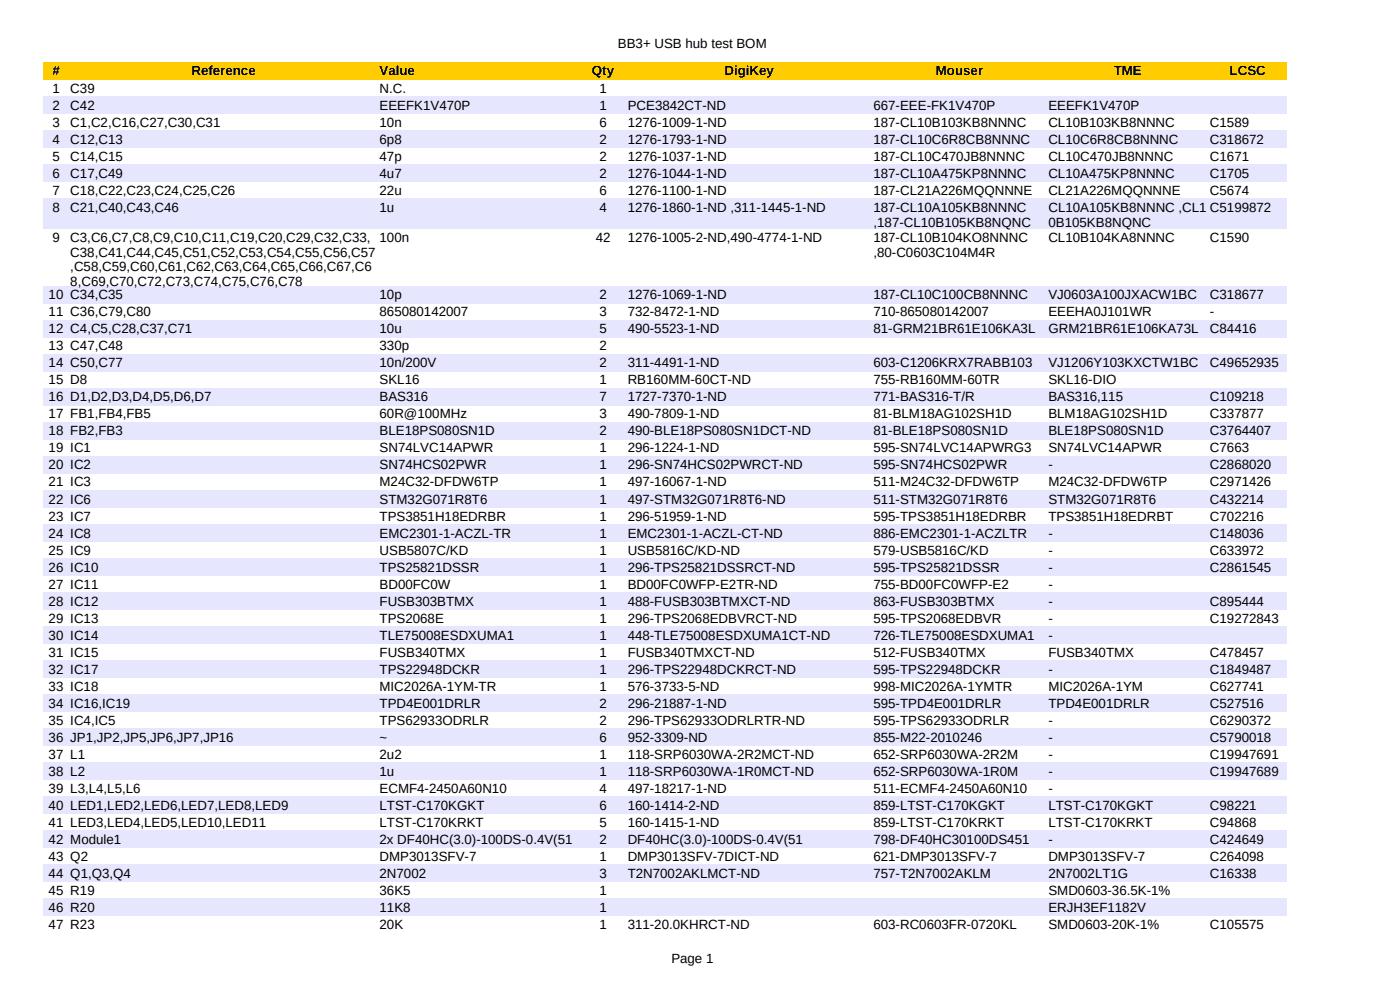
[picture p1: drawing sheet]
<svg xmlns="http://www.w3.org/2000/svg" width="297mm" height="210mm" viewBox="0 0 297 210" stroke-linecap="round" stroke-linejoin="round" font-family="sans-serif">
<defs><g id="words">
<g font-size="2.8">
<text x="131.1" y="10.2">BB3+ USB hub test BOM</text>
<text x="11.1" y="16">#</text>
<text x="40.6" y="16">Reference</text>
<text x="80.5" y="16">Value</text>
<text x="125.6" y="16">Qty</text>
<text x="153.7" y="16">DigiKey</text>
<text x="198.5" y="16">Mouser</text>
<text x="236.3" y="16">TME</text>
<text x="260.9" y="16">LCSC</text>
<text x="11.1" y="19.7">1</text>
<text x="11.1" y="23.3">2</text>
<text x="14.9" y="19.7">C39</text>
<text x="14.9" y="23.3">C42</text>
<text x="80.5" y="19.7">N.C.</text>
<text x="80.5" y="23.3">EEEFK1V470P</text>
<text x="127.2" y="19.7">1</text>
<text x="127.2" y="23.3">1</text>
<text x="133.2" y="23.3">PCE3842CT-ND</text>
<text x="185.3" y="23.3">667-EEE-FK1V470P</text>
<text x="222.4" y="23.3">EEEFK1V470P</text>
<text x="11.1" y="26.9">3</text>
<text x="14.9" y="26.9">C1,C2,C16,C27,C30,C31</text>
<text x="80.5" y="26.9">10n</text>
<text x="127.2" y="26.9">6</text>
<text x="133.2" y="26.9">1276-1009-1-ND</text>
<text x="185.3" y="26.9">187-CL10B103KB8NNNC</text>
<text x="222.4" y="26.9">CL10B103KB8NNNC</text>
<text x="256.7" y="26.9">C1589</text>
<text x="11.1" y="30.5">4</text>
<text x="11.1" y="34.1">5</text>
<text x="14.9" y="30.5">C12,C13</text>
<text x="14.9" y="34.1">C14,C15</text>
<text x="80.5" y="30.5">6p8</text>
<text x="80.5" y="34.1">47p</text>
<text x="127.2" y="30.5">2</text>
<text x="127.2" y="34.1">2</text>
<text x="133.2" y="30.5">1276-1793-1-ND</text>
<text x="133.2" y="34.1">1276-1037-1-ND</text>
<text x="185.3" y="30.5">187-CL10C6R8CB8NNNC</text>
<text x="185.3" y="34.1">187-CL10C470JB8NNNC</text>
<text x="222.4" y="30.5">CL10C6R8CB8NNNC</text>
<text x="222.4" y="34.1">CL10C470JB8NNNC</text>
<text x="256.7" y="30.5">C318672</text>
<text x="256.7" y="34.1">C1671</text>
<text x="11.1" y="37.7">6</text>
<text x="11.1" y="41.3">7</text>
<text x="14.9" y="37.7">C17,C49</text>
<text x="14.9" y="41.3">C18,C22,C23,C24,C25,C26</text>
<text x="80.5" y="37.7">4u7</text>
<text x="80.5" y="41.3">22u</text>
<text x="127.2" y="37.7">2</text>
<text x="127.2" y="41.3">6</text>
<text x="133.2" y="37.7">1276-1044-1-ND</text>
<text x="133.2" y="41.3">1276-1100-1-ND</text>
<text x="185.3" y="37.7">187-CL10A475KP8NNNC</text>
<text x="185.3" y="41.3">187-CL21A226MQQNNNE</text>
<text x="222.4" y="37.7">CL10A475KP8NNNC</text>
<text x="222.4" y="41.3">CL21A226MQQNNNE</text>
<text x="256.7" y="37.7">C1705</text>
<text x="256.7" y="41.3">C5674</text>
<text x="11.1" y="44.9">8</text>
<text x="14.9" y="44.9">C21,C40,C43,C46</text>
<text x="80.5" y="44.9">1u</text>
<text x="127.2" y="44.9">4</text>
<text x="133.2" y="44.9">1276-1860-1-ND ,311-1445-1-ND</text>
<text x="185.3" y="44.9">187-CL10A105KB8NNNC</text>
<text x="222.4" y="44.9">CL10A105KB8NNNC ,CL1 C5199872</text>
<text x="11.1" y="51.3">9</text>
<text x="14.9" y="51.3">C3,C6,C7,C8,C9,C10,C11,C19,C20,C29,C32,C33, 100n</text>
<text x="126.4" y="51.3">42</text>
<text x="133.2" y="51.3">1276-1005-2-ND,490-4774-1-ND</text>
<text x="185.3" y="51.3">187-CL10B104KO8NNNC</text>
<text x="185.3" y="48.1">,187-CL10B105KB8NQNC</text>
<text x="222.4" y="51.3">CL10B104KA8NNNC</text>
<text x="222.4" y="48.1">0B105KB8NQNC</text>
<text x="256.7" y="51.3">C1590</text>
<text x="14.9" y="54.4">C38,C41,C44,C45,C51,C52,C53,C54,C55,C56,C57</text>
<text x="14.9" y="57.6">,C58,C59,C60,C61,C62,C63,C64,C65,C66,C67,C6</text>
<text x="185.3" y="54.4">,80-C0603C104M4R</text>
<text x="10.3" y="63.5">10 C34,C35</text>
<text x="14.9" y="60.7">8,C69,C70,C72,C73,C74,C75,C76,C78</text>
<text x="80.5" y="63.5">10p</text>
<text x="127.2" y="63.5">2</text>
<text x="133.2" y="63.5">1276-1069-1-ND</text>
<text x="185.3" y="63.5">187-CL10C100CB8NNNC</text>
<text x="222.4" y="63.5">VJ0603A100JXACW1BC</text>
<text x="256.7" y="63.5">C318677</text>
<text x="10.3" y="67.1">11 C36,C79,C80</text>
<text x="10.3" y="70.7">12 C4,C5,C28,C37,C71</text>
<text x="80.5" y="67.1">865080142007</text>
<text x="80.5" y="70.7">10u</text>
<text x="127.2" y="67.1">3</text>
<text x="127.2" y="70.7">5</text>
<text x="133.2" y="67.1">732-8472-1-ND</text>
<text x="133.2" y="70.7">490-5523-1-ND</text>
<text x="185.3" y="67.1">710-865080142007</text>
<text x="185.3" y="70.7">81-GRM21BR61E106KA3L</text>
<text x="222.4" y="67.1">EEEHA0J101WR</text>
<text x="222.4" y="70.7">GRM21BR61E106KA73L</text>
<text x="256.7" y="67.1">-</text>
<text x="256.7" y="70.7">C84416</text>
<text x="10.3" y="74.3">13 C47,C48</text>
<text x="10.3" y="77.9">14 C50,C77</text>
<text x="80.5" y="74.3">330p</text>
<text x="80.5" y="77.9">10n/200V</text>
<text x="127.2" y="74.3">2</text>
<text x="127.2" y="77.9">2</text>
<text x="133.2" y="77.9">311-4491-1-ND</text>
<text x="185.3" y="77.9">603-C1206KRX7RABB103</text>
<text x="222.4" y="77.9">VJ1206Y103KXCTW1BC</text>
<text x="256.7" y="77.9">C49652935</text>
<text x="10.3" y="81.6">15 D8</text>
<text x="80.5" y="81.6">SKL16</text>
<text x="127.2" y="81.6">1</text>
<text x="133.2" y="81.6">RB160MM-60CT-ND</text>
<text x="185.3" y="81.6">755-RB160MM-60TR</text>
<text x="222.4" y="81.6">SKL16-DIO</text>
<text x="10.3" y="85.2">16 D1,D2,D3,D4,D5,D6,D7</text>
<text x="10.3" y="88.8">17 FB1,FB4,FB5</text>
<text x="80.5" y="85.2">BAS316</text>
<text x="80.5" y="88.8">60R@100MHz</text>
<text x="127.2" y="85.2">7</text>
<text x="127.2" y="88.8">3</text>
<text x="133.2" y="85.2">1727-7370-1-ND</text>
<text x="133.2" y="88.8">490-7809-1-ND</text>
<text x="185.3" y="85.2">771-BAS316-T/R</text>
<text x="185.3" y="88.8">81-BLM18AG102SH1D</text>
<text x="222.4" y="85.2">BAS316,115</text>
<text x="222.4" y="88.8">BLM18AG102SH1D</text>
<text x="256.7" y="85.2">C109218</text>
<text x="256.7" y="88.8">C337877</text>
<text x="10.3" y="92.4">18 FB2,FB3</text>
<text x="10.3" y="96">19 IC1</text>
<text x="80.5" y="92.4">BLE18PS080SN1D</text>
<text x="80.5" y="96">SN74LVC14APWR</text>
<text x="127.2" y="92.4">2</text>
<text x="127.2" y="96">1</text>
<text x="133.2" y="92.4">490-BLE18PS080SN1DCT-ND</text>
<text x="133.2" y="96">296-1224-1-ND</text>
<text x="185.3" y="92.4">81-BLE18PS080SN1D</text>
<text x="185.3" y="96">595-SN74LVC14APWRG3</text>
<text x="222.4" y="92.4">BLE18PS080SN1D</text>
<text x="222.4" y="96">SN74LVC14APWR</text>
<text x="256.7" y="92.4">C3764407</text>
<text x="256.7" y="96">C7663</text>
<text x="10.3" y="99.6">20 IC2</text>
<text x="80.5" y="99.6">SN74HCS02PWR</text>
<text x="127.2" y="99.6">1</text>
<text x="133.2" y="99.6">296-SN74HCS02PWRCT-ND</text>
<text x="185.3" y="99.6">595-SN74HCS02PWR</text>
<text x="222.4" y="99.6">-</text>
<text x="256.7" y="99.6">C2868020</text>
<text x="10.3" y="103.2">21 IC3</text>
<text x="10.3" y="106.8">22 IC6</text>
<text x="80.5" y="103.2">M24C32-DFDW6TP</text>
<text x="80.5" y="106.8">STM32G071R8T6</text>
<text x="127.2" y="103.2">1</text>
<text x="127.2" y="106.8">1</text>
<text x="133.2" y="103.2">497-16067-1-ND</text>
<text x="133.2" y="106.8">497-STM32G071R8T6-ND</text>
<text x="185.3" y="103.2">511-M24C32-DFDW6TP</text>
<text x="185.3" y="106.8">511-STM32G071R8T6</text>
<text x="222.4" y="103.2">M24C32-DFDW6TP</text>
<text x="222.4" y="106.8">STM32G071R8T6</text>
<text x="256.7" y="103.2">C2971426</text>
<text x="256.7" y="106.8">C432214</text>
<text x="10.3" y="110.4">23 IC7</text>
<text x="80.5" y="110.4">TPS3851H18EDRBR</text>
<text x="127.2" y="110.4">1</text>
<text x="133.2" y="110.4">296-51959-1-ND</text>
<text x="185.3" y="110.4">595-TPS3851H18EDRBR</text>
<text x="222.4" y="110.4">TPS3851H18EDRBT</text>
<text x="256.7" y="110.4">C702216</text>
<text x="10.3" y="114">24 IC8</text>
<text x="10.3" y="117.6">25 IC9</text>
<text x="80.5" y="114">EMC2301-1-ACZL-TR</text>
<text x="80.5" y="117.6">USB5807C/KD</text>
<text x="127.2" y="114">1</text>
<text x="127.2" y="117.6">1</text>
<text x="133.2" y="114">EMC2301-1-ACZL-CT-ND</text>
<text x="133.2" y="117.6">USB5816C/KD-ND</text>
<text x="185.3" y="114">886-EMC2301-1-ACZLTR</text>
<text x="185.3" y="117.6">579-USB5816C/KD</text>
<text x="222.4" y="114">-</text>
<text x="222.4" y="117.6">-</text>
<text x="256.7" y="114">C148036</text>
<text x="256.7" y="117.6">C633972</text>
<text x="10.3" y="121.2">26 IC10</text>
<text x="10.3" y="124.8">27 IC11</text>
<text x="80.5" y="121.2">TPS25821DSSR</text>
<text x="80.5" y="124.8">BD00FC0W</text>
<text x="127.2" y="121.2">1</text>
<text x="127.2" y="124.8">1</text>
<text x="133.2" y="121.2">296-TPS25821DSSRCT-ND</text>
<text x="133.2" y="124.8">BD00FC0WFP-E2TR-ND</text>
<text x="185.3" y="121.2">595-TPS25821DSSR</text>
<text x="185.3" y="124.8">755-BD00FC0WFP-E2</text>
<text x="222.4" y="121.2">-</text>
<text x="222.4" y="124.8">-</text>
<text x="256.7" y="121.2">C2861545</text>
<text x="10.3" y="128.5">28 IC12</text>
<text x="80.5" y="128.5">FUSB303BTMX</text>
<text x="127.2" y="128.5">1</text>
<text x="133.2" y="128.5">488-FUSB303BTMXCT-ND</text>
<text x="185.3" y="128.5">863-FUSB303BTMX</text>
<text x="222.4" y="128.5">-</text>
<text x="256.7" y="128.5">C895444</text>
<text x="10.3" y="132.1">29 IC13</text>
<text x="10.3" y="135.7">30 IC14</text>
<text x="80.5" y="132.1">TPS2068E</text>
<text x="80.5" y="135.7">TLE75008ESDXUMA1</text>
<text x="127.2" y="132.1">1</text>
<text x="127.2" y="135.7">1</text>
<text x="133.2" y="132.1">296-TPS2068EDBVRCT-ND</text>
<text x="133.2" y="135.7">448-TLE75008ESDXUMA1CT-ND</text>
<text x="185.3" y="132.1">595-TPS2068EDBVR</text>
<text x="185.3" y="135.7">726-TLE75008ESDXUMA1</text>
<text x="222.4" y="132.1">-</text>
<text x="222.4" y="135.7">-</text>
<text x="256.7" y="132.1">C19272843</text>
<text x="10.3" y="139.3">31 IC15</text>
<text x="10.3" y="142.9">32 IC17</text>
<text x="80.5" y="139.3">FUSB340TMX</text>
<text x="80.5" y="142.9">TPS22948DCKR</text>
<text x="127.2" y="139.3">1</text>
<text x="127.2" y="142.9">1</text>
<text x="133.2" y="139.3">FUSB340TMXCT-ND</text>
<text x="133.2" y="142.9">296-TPS22948DCKRCT-ND</text>
<text x="185.3" y="139.3">512-FUSB340TMX</text>
<text x="185.3" y="142.9">595-TPS22948DCKR</text>
<text x="222.4" y="139.3">FUSB340TMX</text>
<text x="222.4" y="142.9">-</text>
<text x="256.7" y="139.3">C478457</text>
<text x="256.7" y="142.9">C1849487</text>
<text x="10.3" y="146.5">33 IC18</text>
<text x="80.5" y="146.5">MIC2026A-1YM-TR</text>
<text x="127.2" y="146.5">1</text>
<text x="133.2" y="146.5">576-3733-5-ND</text>
<text x="185.3" y="146.5">998-MIC2026A-1YMTR</text>
<text x="222.4" y="146.5">MIC2026A-1YM</text>
<text x="256.7" y="146.5">C627741</text>
<text x="10.3" y="150.1">34 IC16,IC19</text>
<text x="10.3" y="153.7">35 IC4,IC5</text>
<text x="80.5" y="150.1">TPD4E001DRLR</text>
<text x="80.5" y="153.7">TPS62933ODRLR</text>
<text x="127.2" y="150.1">2</text>
<text x="127.2" y="153.7">2</text>
<text x="133.2" y="150.1">296-21887-1-ND</text>
<text x="133.2" y="153.7">296-TPS62933ODRLRTR-ND</text>
<text x="185.3" y="150.1">595-TPD4E001DRLR</text>
<text x="185.3" y="153.7">595-TPS62933ODRLR</text>
<text x="222.4" y="150.1">TPD4E001DRLR</text>
<text x="222.4" y="153.7">-</text>
<text x="256.7" y="150.1">C527516</text>
<text x="256.7" y="153.7">C6290372</text>
<text x="10.3" y="157.3">36 JP1,JP2,JP5,JP6,JP7,JP16</text>
<text x="10.3" y="160.9">37 L1</text>
<text x="80.5" y="157.3">~</text>
<text x="80.5" y="160.9">2u2</text>
<text x="127.2" y="157.3">6</text>
<text x="127.2" y="160.9">1</text>
<text x="133.2" y="157.3">952-3309-ND</text>
<text x="133.2" y="160.9">118-SRP6030WA-2R2MCT-ND</text>
<text x="185.3" y="157.3">855-M22-2010246</text>
<text x="185.3" y="160.9">652-SRP6030WA-2R2M</text>
<text x="222.4" y="157.3">-</text>
<text x="222.4" y="160.9">-</text>
<text x="256.7" y="157.3">C5790018</text>
<text x="256.7" y="160.9">C19947691</text>
<text x="10.3" y="164.5">38 L2</text>
<text x="80.5" y="164.5">1u</text>
<text x="127.2" y="164.5">1</text>
<text x="133.2" y="164.5">118-SRP6030WA-1R0MCT-ND</text>
<text x="185.3" y="164.5">652-SRP6030WA-1R0M</text>
<text x="222.4" y="164.5">-</text>
<text x="256.7" y="164.5">C19947689</text>
<text x="10.3" y="168.1">39 L3,L4,L5,L6</text>
<text x="10.3" y="171.8">40 LED1,LED2,LED6,LED7,LED8,LED9</text>
<text x="80.5" y="168.1">ECMF4-2450A60N10</text>
<text x="80.5" y="171.8">LTST-C170KGKT</text>
<text x="127.2" y="168.1">4</text>
<text x="127.2" y="171.8">6</text>
<text x="133.2" y="168.1">497-18217-1-ND</text>
<text x="133.2" y="171.8">160-1414-2-ND</text>
<text x="185.3" y="168.1">511-ECMF4-2450A60N10</text>
<text x="185.3" y="171.8">859-LTST-C170KGKT</text>
<text x="222.4" y="168.1">-</text>
<text x="222.4" y="171.8">LTST-C170KGKT</text>
<text x="256.7" y="171.8">C98221</text>
<text x="10.3" y="175.4">41 LED3,LED4,LED5,LED10,LED11</text>
<text x="10.3" y="179">42 Module1</text>
<text x="80.5" y="175.4">LTST-C170KRKT</text>
<text x="80.5" y="179">2x DF40HC(3.0)-100DS-0.4V(51</text>
<text x="127.2" y="175.4">5</text>
<text x="127.2" y="179">2</text>
<text x="133.2" y="175.4">160-1415-1-ND</text>
<text x="133.2" y="179">DF40HC(3.0)-100DS-0.4V(51</text>
<text x="185.3" y="175.4">859-LTST-C170KRKT</text>
<text x="185.3" y="179">798-DF40HC30100DS451</text>
<text x="222.4" y="175.4">LTST-C170KRKT</text>
<text x="222.4" y="179">-</text>
<text x="256.7" y="175.4">C94868</text>
<text x="256.7" y="179">C424649</text>
<text x="10.3" y="182.6">43 Q2</text>
<text x="80.5" y="182.6">DMP3013SFV-7</text>
<text x="127.2" y="182.6">1</text>
<text x="133.2" y="182.6">DMP3013SFV-7DICT-ND</text>
<text x="185.3" y="182.6">621-DMP3013SFV-7</text>
<text x="222.4" y="182.6">DMP3013SFV-7</text>
<text x="256.7" y="182.6">C264098</text>
<text x="10.3" y="186.2">44 Q1,Q3,Q4</text>
<text x="10.3" y="189.8">45 R19</text>
<text x="80.5" y="186.2">2N7002</text>
<text x="80.5" y="189.8">36K5</text>
<text x="127.2" y="186.2">3</text>
<text x="127.2" y="189.8">1</text>
<text x="133.2" y="186.2">T2N7002AKLMCT-ND</text>
<text x="185.3" y="186.2">757-T2N7002AKLM</text>
<text x="222.4" y="186.2">2N7002LT1G</text>
<text x="222.4" y="189.8">SMD0603-36.5K-1%</text>
<text x="256.7" y="186.2">C16338</text>
<text x="10.3" y="193.4">46 R20</text>
<text x="10.3" y="197">47 R23</text>
<text x="80.5" y="193.4">11K8</text>
<text x="80.5" y="197">20K</text>
<text x="127.2" y="193.4">1</text>
<text x="127.2" y="197">1</text>
<text x="133.2" y="197">311-20.0KHRCT-ND</text>
<text x="185.3" y="197">603-RC0603FR-0720KL</text>
<text x="222.4" y="193.4">ERJH3EF1182V</text>
<text x="222.4" y="197">SMD0603-20K-1%</text>
<text x="256.7" y="197">C105575</text>
<text x="142.4" y="204.2">Page 1</text>
</g>
</g></defs>
<path d="M9.1 13.2h263.9v3.6h-263.9z" fill-rule="evenodd" fill="#fc0"/>
<g fill="#e6e6ff">
<path d="M9.1 20.4h263.9v3.7h-263.9z" fill-rule="evenodd"/>
<path d="M9.1 27.7h263.9v3.6h-263.9z" fill-rule="evenodd"/>
<path d="M9.1 34.9h263.9v3.6h-263.9z" fill-rule="evenodd"/>
<path d="M9.1 42.1h263.9v6.4h-263.9z" fill-rule="evenodd"/>
<path d="M9.1 60.7h263.9v3.6h-263.9z" fill-rule="evenodd"/>
<path d="M9.1 67.9h263.9v3.6h-263.9z" fill-rule="evenodd"/>
<path d="M9.1 75.1h263.9v3.6h-263.9z" fill-rule="evenodd"/>
<path d="M9.1 82.3h263.9v3.6h-263.9z" fill-rule="evenodd"/>
<path d="M9.1 89.5h263.9v3.7h-263.9z" fill-rule="evenodd"/>
<path d="M9.1 96.8h263.9v3.6h-263.9z" fill-rule="evenodd"/>
<path d="M9.1 104h263.9v3.6h-263.9z" fill-rule="evenodd"/>
<path d="M9.1 111.2h263.9v3.6h-263.9z" fill-rule="evenodd"/>
<path d="M9.1 118.4h263.9v3.6h-263.9z" fill-rule="evenodd"/>
<path d="M9.1 125.6h263.9v3.6h-263.9z" fill-rule="evenodd"/>
<path d="M9.1 132.8h263.9v3.7h-263.9z" fill-rule="evenodd"/>
<path d="M9.1 140.1h263.9v3.6h-263.9z" fill-rule="evenodd"/>
<path d="M9.1 147.3h263.9v3.6h-263.9z" fill-rule="evenodd"/>
<path d="M9.1 154.5h263.9v3.6h-263.9z" fill-rule="evenodd"/>
<path d="M9.1 161.7h263.9v3.6h-263.9z" fill-rule="evenodd"/>
<path d="M9.1 168.9h263.9v3.6h-263.9z" fill-rule="evenodd"/>
<path d="M9.1 176.1h263.9v3.7h-263.9z" fill-rule="evenodd"/>
<path d="M9.1 183.4h263.9v3.6h-263.9z" fill-rule="evenodd"/>
<path d="M9.1 190.6h263.9v3.6h-263.9z" fill-rule="evenodd"/>
</g>
<use href="#words"/>
</svg>
